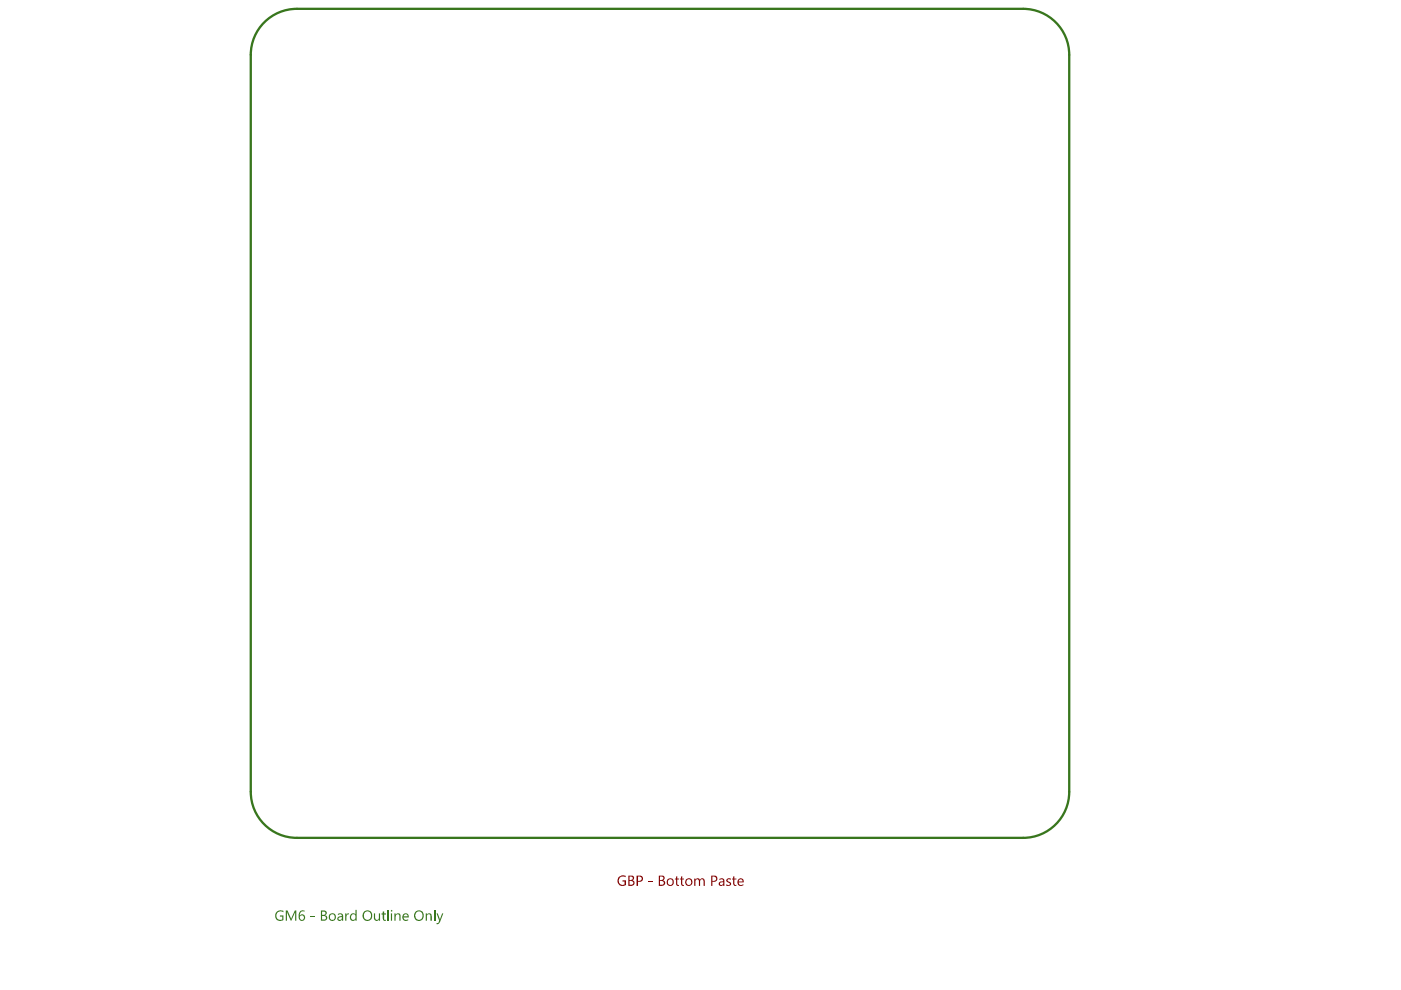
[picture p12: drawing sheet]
<svg xmlns="http://www.w3.org/2000/svg" width="297mm" height="210mm" viewBox="0 0 297 210" stroke-linecap="round" stroke-linejoin="round" font-family="sans-serif">
<path d="M53.2 11.6v156.3M62.9 1.9h154M226.7 11.6v156.3M62.9 177.6h154" fill="none" stroke="#38761d" stroke-width=".49"/>
<g fill="#38761d">
<path d="M58.7 193.3l.8-.3 .6 .1v.3l-.2-.1a.88 .88 0 0 0-1.3 .8 .88 .88 0 0 0 1.2 .8v-.6h-.5v-.2h.8v1l-.5 .1a1.11 1.11 0 0 1-1.2-.6 1.11 1.11 0 0 1 .3-1.3z"/>
<path d="M60.6 193h.4l.7 1.8 .8-1.8h.3v2.2h-.2v-1.9l-.8 1.9h-.2l-.8-1.9v1.9h-.2z"/>
<path d="M65.9 194.3h.8v.2h-.8z"/>
<path d="M73.2 193.7h.2v.3l.3-.3h.3l-.1 .2a.43 .43 0 0 0-.5 .5v.8h-.2z"/>
<path d="M79.3 193.7h.2v.8a.41 .41 0 0 0 .4 .5 .41 .41 0 0 0 .4-.4v-.9h.3v1.5h-.3v-.2a.57 .57 0 0 1-.6 .2 .57 .57 0 0 1-.4-.6z"/>
<path d="M81.1 193.3l.3-.1v.5h.4v.2h-.4v1.1h.4v.2a.5 .5 0 0 1-.7-.4v-.9h-.2v-.2h.2z"/>
<path d="M63.5 193.3l.6-.3h.5l-.1 .3a.73 .73 0 0 0-.9 .9 .67 .67 0 0 1 1.1 .1 .67 .67 0 0 1-.6 1 1.01 1.01 0 0 1-.7-1.6zM63.6 194.5a.46 .46 0 0 0 .9 0 .46 .46 0 0 0-.9 0z"/>
<path d="M68.3 193.3v.7h.3a.35 .35 0 0 0 .4-.3 .35 .35 0 0 0-.3-.4zM68.3 194.2v.8h.4a.38 .38 0 0 0 .4-.4 .38 .38 0 0 0-.5-.4zM68 193h.7a.54 .54 0 0 1 .6 .5 .54 .54 0 0 1-.4 .6 .57 .57 0 0 1 .5 .7 .57 .57 0 0 1-.7 .4h-.7z"/>
<path d="M69.9 194.4a.56 .56 0 0 0 1.1 0 .56 .56 0 0 0-1.1 0zM69.7 194.4a.8 .8 0 0 1 1.6 0 .8 .8 0 0 1-1.6 0z"/>
<path d="M71.8 194.7a.39 .39 0 0 0 .5 .3 .39 .39 0 0 0 .2-.5zM71.6 193.8l.2-.1a.65 .65 0 0 1 1 .5v1h-.3l-.1-.2a.5 .5 0 0 1-.6 .3 .5 .5 0 0 1-.3-.6 .5 .5 0 0 1 .5-.4l.5-.1a.46 .46 0 0 0-.4-.4 .46 .46 0 0 0-.5 .2z"/>
<path d="M74.4 193.8l.5-.2 .5 .3v-1h.2v2.3h-.2v-.2a.73 .73 0 0 1-1.1 0 .73 .73 0 0 1 0-1zM74.5 194.1v.1a.51 .51 0 0 0 .1 .7 .51 .51 0 0 0 .8-.2v-.4a.45 .45 0 0 0-.4-.5 .45 .45 0 0 0-.5 .3z"/>
<path d="M77.3 193.5l-.1 .4a.81 .81 0 0 0 .8 1.1 .81 .81 0 0 0 .6-1.2 .72 .72 0 0 0-.6-.6 .72 .72 0 0 0-.7 .3zM77.2 193.3l.2-.1a1.09 1.09 0 0 1 1.3 .2 1.09 1.09 0 0 1 .1 1.4l-.5 .4a1.15 1.15 0 0 1-1.3-.5 1.15 1.15 0 0 1 .2-1.4z"/>
</g>
<path d="M82.3 192.9v2.3" fill="none" stroke="#38761d" stroke-width=".25"/>
<g fill="#38761d">
<path d="M83.6 193.7h.3v.2l.2-.1a.51 .51 0 0 1 .6-.1 .51 .51 0 0 1 .2 .5v1h-.2v-.9a.41 .41 0 0 0-.4-.5 .41 .41 0 0 0-.4 .5v.9h-.3z"/>
<path d="M90.3 193.7h.2v.2l.1-.1a.51 .51 0 0 1 .6-.1 .51 .51 0 0 1 .3 .5l.1 1h-.3v-.9a.39 .39 0 0 0-.4-.5 .39 .39 0 0 0-.4 .5v.9h-.2z"/>
<path d="M82.9 193.1a.15 .15 0 0 1 .3 0 .15 .15 0 0 1-.3 0zM82.9 193.7h.2v1.5h-.2z"/>
<path d="M85.6 194.1l-.1 .2h.9a.42 .42 0 0 0-.3-.5 .42 .42 0 0 0-.5 .3zM85.5 193.8l.6-.1a.62 .62 0 0 1 .6 .8h-1.2a.57 .57 0 0 0 .4 .6 .57 .57 0 0 0 .6-.2v.2l-.2 .1a.83 .83 0 0 1-.9-.4 .83 .83 0 0 1 .1-1z"/>
<path d="M88.2 193.6l-.1 .6a.77 .77 0 0 0 .9 .8 .77 .77 0 0 0 .6-1 .78 .78 0 0 0-.6-.7 .78 .78 0 0 0-.8 .3zM88.1 193.3l.2-.1a1.09 1.09 0 0 1 1.4 .2 1.09 1.09 0 0 1 0 1.4l-.5 .4h-.6a1.18 1.18 0 0 1-.5-1.9z"/>
</g>
<path d="M92.1 192.9v2.3" fill="none" stroke="#38761d" stroke-width=".25"/>
<path d="M92.6 193.7h.2l.4 1.3 .5-1.3h.3l-.7 1.8a.62 .62 0 0 1-.7 .5v-.3h.3l.2-.5z" fill="#38761d"/>
<path d="M62.9 1.9a9.8 9.8 0 0 0-9.7 9.7M216.9 1.9a9.8 9.8 0 0 1 9.8 9.7M53.2 167.9a9.8 9.8 0 0 0 9.7 9.7M226.7 167.9a9.8 9.8 0 0 1-9.8 9.7" fill="none" stroke="#38761d" stroke-width=".49"/>
<g fill="#800000">
<path d="M131.1 186l.7-.4 .9 .1v.3l-.5-.2a.9 .9 0 0 0-1 .9 .9 .9 0 0 0 .8 .9l.4-.1v-.6h-.4v-.2h.7v.9l-.7 .2a1.13 1.13 0 0 1-.9-1.8z"/>
<path d="M137.5 186.8h.9v.2h-.9z"/>
<path d="M143.3 185.8h.3v.5h.4v.2h-.4v1l.4 .1v.2h-.4l-.3-.3v-1h-.2v-.2h.2z"/>
<path d="M144.4 185.8h.2v.5h.4v.2h-.4v1l.4 .1v.2h-.4l-.2-.3v-1h-.3v-.2h.3z"/>
<path d="M147.2 186.3h.2l.1 .2a.53 .53 0 0 1 .9 0 .53 .53 0 0 1 .7-.2 .53 .53 0 0 1 .3 .5v1h-.2v-.9a.39 .39 0 0 0-.4-.5 .39 .39 0 0 0-.4 .5v.9h-.2v-.9a.39 .39 0 0 0-.4-.5 .39 .39 0 0 0-.4 .5v.9h-.2z"/>
<path d="M154 186.5h.1a.63 .63 0 0 1 .9-.2v.2a.46 .46 0 0 0-.8 .2l.2 .2a.52 .52 0 0 1 .6 .6 .52 .52 0 0 1-.8 .3h-.2v-.3l.1 .1a.42 .42 0 0 0 .7-.3l-.5-.2a.4 .4 0 0 1-.3-.6z"/>
<path d="M155.4 185.8h.3v.5h.4v.2h-.4v.9l.2 .2h.2v.2a.42 .42 0 0 1-.4 0 .42 .42 0 0 1-.3-.4v-.9h-.2v-.2h.2z"/>
<path d="M133.5 185.8v.8h.2a.37 .37 0 0 0 .5-.3 .37 .37 0 0 0-.4-.5zM133.5 186.8v.8h.3a.41 .41 0 0 0 .5-.5 .41 .41 0 0 0-.5-.3zM133.2 185.7h.6a.51 .51 0 0 1 .6 .3 .51 .51 0 0 1-.3 .7 .6 .6 0 0 1 .4 .7 .6 .6 0 0 1-.7 .4h-.6z"/>
<path d="M135.3 185.8v1h.2a.47 .47 0 0 0 .6-.5 .47 .47 0 0 0-.6-.5zM135 185.7h.6a.66 .66 0 0 1 .7 .6 .66 .66 0 0 1-.8 .7h-.2v.8h-.3z"/>
<path d="M139.9 185.8v.8h.4a.37 .37 0 0 0 .3-.3 .37 .37 0 0 0-.2-.4zM139.9 186.8v.8h.4a.41 .41 0 0 0 .4-.5 .41 .41 0 0 0-.5-.3zM139.7 185.7h.7a.5 .5 0 0 1 .5 .4 .5 .5 0 0 1-.4 .6h.1a.61 .61 0 0 1 .4 .7 .61 .61 0 0 1-.7 .4h-.6z"/>
<path d="M141.7 186.7a.57 .57 0 0 0 0 .8 .57 .57 0 0 0 .8 0 .57 .57 0 0 0 0-.8 .47 .47 0 0 0-.4-.3 .47 .47 0 0 0-.4 .3zM141.3 187a.8 .8 0 0 1 1.6 0 .8 .8 0 0 1-1.6 0z"/>
<path d="M145.6 186.6v.1a.58 .58 0 0 0 .1 .8 .58 .58 0 0 0 .8-.1 .58 .58 0 0 0-.1-.8 .47 .47 0 0 0-.8 0zM145.2 187a.8 .8 0 0 1 1.6 0 .8 .8 0 0 1-1.6 0z"/>
<path d="M151 185.8v1h.4a.47 .47 0 0 0 .4-.5 .47 .47 0 0 0-.4-.5zM150.8 185.7h.6a.66 .66 0 0 1 .7 .7 .66 .66 0 0 1-.8 .6h-.3v.8h-.2z"/>
<path d="M152.7 187.2a.36 .36 0 0 0 .3 .4 .36 .36 0 0 0 .3-.5v-.1zM152.5 186.3h.1a.59 .59 0 0 1 .6-.1 .59 .59 0 0 1 .4 .6v1h-.3v-.2a.51 .51 0 0 1-.6 .3 .51 .51 0 0 1-.3-.6 .51 .51 0 0 1 .5-.4l.4-.1a.44 .44 0 0 0-.3-.4 .44 .44 0 0 0-.5 .2z"/>
<path d="M156.7 186.6l-.1 .3 .8-.1a.4 .4 0 0 0-.2-.4 .4 .4 0 0 0-.5 .2zM156.5 186.5h.1a.66 .66 0 0 1 .8-.2 .66 .66 0 0 1 .3 .8h-1.1a.55 .55 0 0 0 .4 .6 .55 .55 0 0 0 .6-.2v.2l-.2 .1a.8 .8 0 0 1-1-.3 .8 .8 0 0 1 .1-1z"/>
</g>
</svg>
